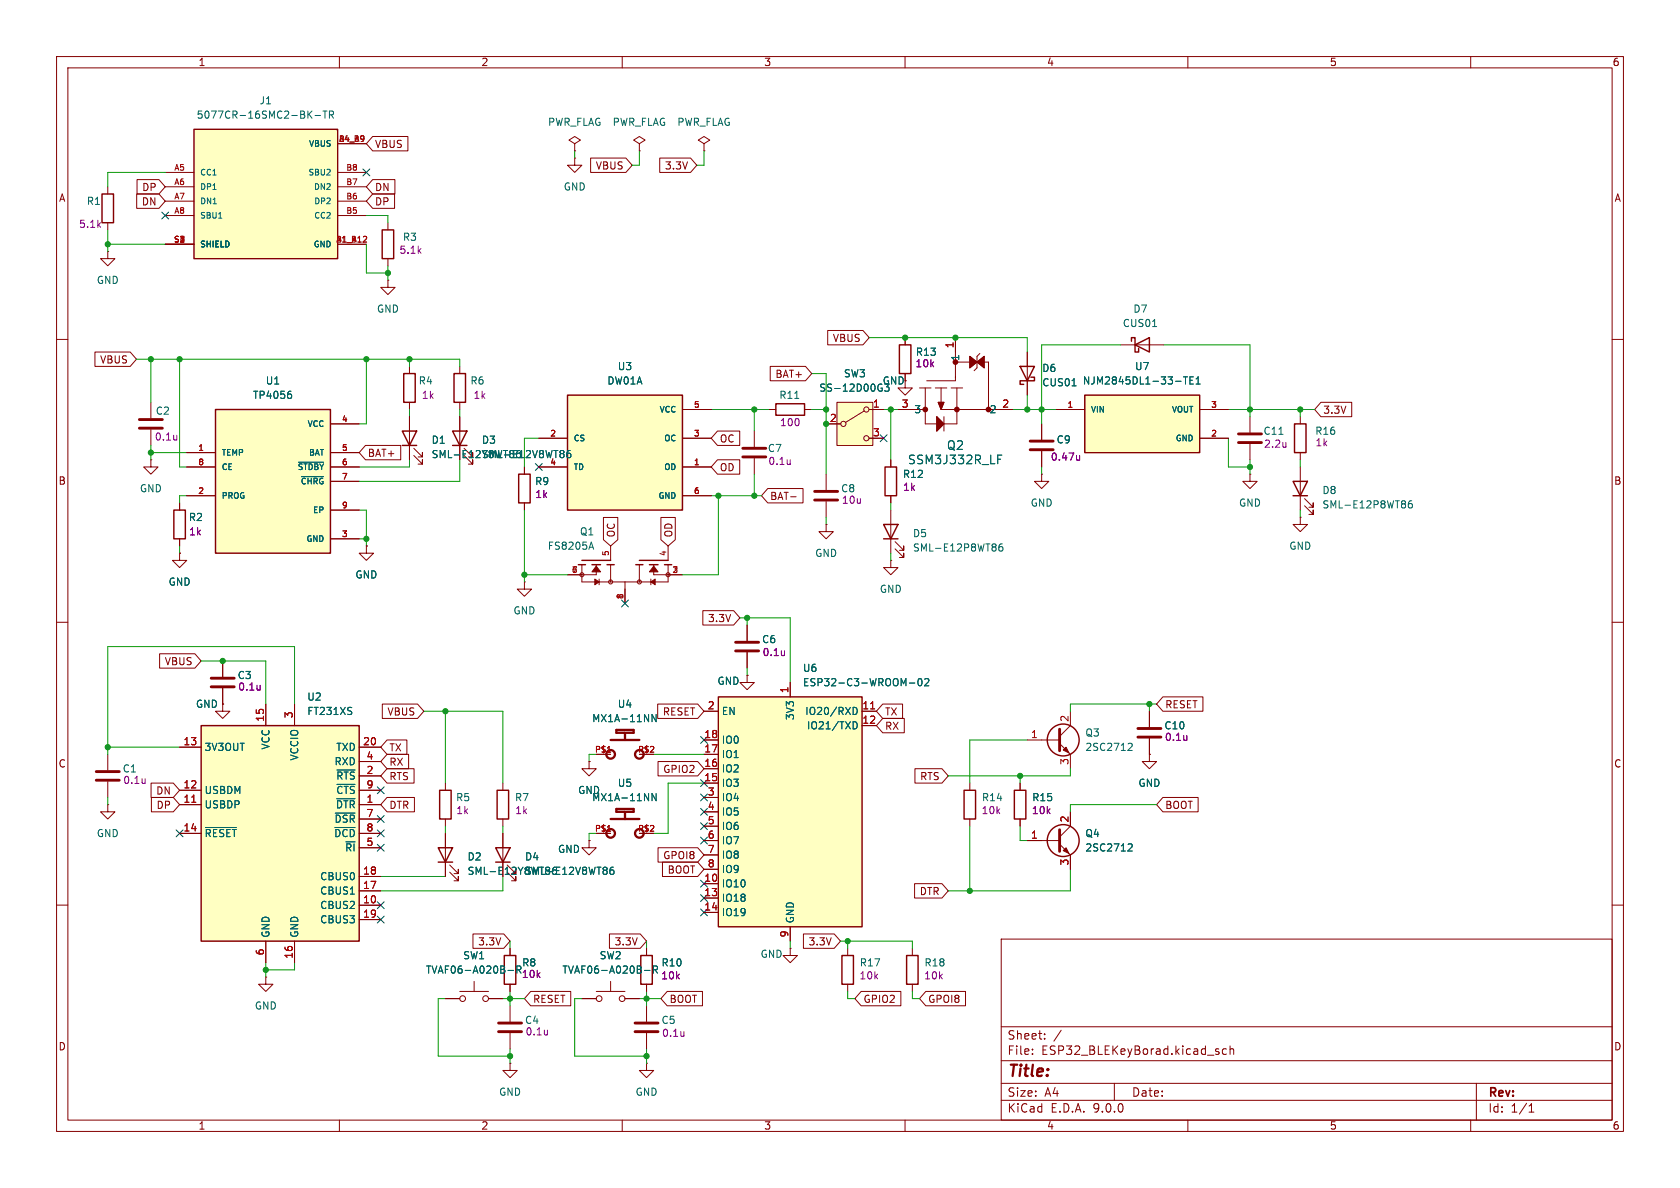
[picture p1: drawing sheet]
<svg xmlns="http://www.w3.org/2000/svg" width="297mm" height="210mm" viewBox="0 0 297 210" stroke-linecap="round" stroke-linejoin="round" font-family="sans-serif">
<defs><g id="words">
<text font-size="2.8" fill="#840000" x="178" y="190.9">Title:</text>
<g font-size="2.1" fill="#006464">
<text x="160.4" y="82.3">SSM3J332R_LF</text>
<text x="167.3" y="79.7">Q2</text>
</g>
<g font-size="2.1" fill="#840000">
<text x="178" y="184">Sheet:</text>
<text x="178" y="186.7">File:</text>
<text x="184.1" y="186.7">ESP32_BLEKeyBorad.kicad_sch</text>
<text x="178" y="196.9">KiCad</text>
<text x="178" y="194.1">Size:</text>
<text x="184.7" y="194.1">A4</text>
<text x="185.7" y="196.9">E.D.A.</text>
<text x="193.3" y="196.9">9.0.0</text>
<text x="200" y="194.1">Date:</text>
<text x="263" y="194.3">Rev:</text>
<text x="263" y="196.9">Id:</text>
<text x="267.1" y="196.9">1/1</text>
</g>
<g font-size="1.8" fill="#840000">
<text x="35" y="11.9">1</text>
<text x="85" y="11.9">2</text>
<text x="135" y="11.9">3</text>
<text x="185" y="11.9">4</text>
<text x="235" y="11.9">5</text>
<text x="285" y="11.9">6</text>
<text x="66.2" y="26.4">VBUS</text>
<text x="10.3" y="35.9">A</text>
<text x="25" y="34">DP</text>
<text x="66.2" y="34">DN</text>
<text x="105.2" y="30.2">VBUS</text>
<text x="117.4" y="30.2">3.3V</text>
<text x="285.3" y="35.9">A</text>
<text x="25" y="36.5">DN</text>
<text x="66.2" y="36.5">DP</text>
<text x="17.6" y="64.5">VBUS</text>
<text x="147.1" y="60.6">VBUS</text>
<text x="137" y="67">BAT+</text>
<text x="156" y="68.2">GND</text>
<text x="233.8" y="73.3">3.3V</text>
<text x="64.9" y="81">BAT+</text>
<text x="127.2" y="78.4">OC</text>
<text x="127.2" y="83.5">OD</text>
<text x="10.3" y="85.9">B</text>
<text x="136" y="88.6">BAT-</text>
<text x="285.3" y="85.9">B</text>
<text x="108.9" y="95.1" transform="rotate(-90 108.9 95.1)">OC</text>
<text x="119.1" y="95.1" transform="rotate(-90 119.1 95.1)">OD</text>
<text x="125.1" y="110.2">3.3V</text>
<text x="29" y="117.8">VBUS</text>
<text x="205.9" y="125.4">RESET</text>
<text x="68.4" y="126.7">VBUS</text>
<text x="117.1" y="126.7">RESET</text>
<text x="156.4" y="129.2">RX</text>
<text x="156.4" y="126.7">TX</text>
<text x="10.3" y="135.9">C</text>
<text x="68.7" y="135.6">RX</text>
<text x="68.7" y="133">TX</text>
<text x="117.1" y="136.8">GPIO2</text>
<text x="285.3" y="135.9">C</text>
<text x="27.5" y="140.7">DN</text>
<text x="27.6" y="143.2">DP</text>
<text x="68.7" y="138.1">RTS</text>
<text x="68.7" y="143.2">DTR</text>
<text x="162.6" y="138.1">RTS</text>
<text x="205.9" y="143.2">BOOT</text>
<text x="117.1" y="152.1">GPOI8</text>
<text x="117.9" y="154.6">BOOT</text>
<text x="162.5" y="158.4">DTR</text>
<text x="84.4" y="167.3">3.3V</text>
<text x="108.6" y="167.3">3.3V</text>
<text x="142.8" y="167.3">3.3V</text>
<text x="94.1" y="177.5">RESET</text>
<text x="118.3" y="177.5">BOOT</text>
<text x="152.6" y="177.5">GPIO2</text>
<text x="164" y="177.5">GPOI8</text>
<text x="10.3" y="185.9">D</text>
<text x="285.3" y="185.9">D</text>
<text x="35" y="199.9">1</text>
<text x="85" y="199.9">2</text>
<text x="135" y="199.9">3</text>
<text x="185" y="199.9">4</text>
<text x="235" y="199.9">5</text>
<text x="285" y="199.9">6</text>
</g>
<g font-size="1.8" fill="#006464">
<text x="34.7" y="21.2">5077CR-16SMC2-BK-TR</text>
<text x="45.8" y="18.6">J1</text>
<text x="96.8" y="22.5">PWR_FLAG</text>
<text x="108.2" y="22.5">PWR_FLAG</text>
<text x="119.6" y="22.5">PWR_FLAG</text>
<text x="99.6" y="33.9">GND</text>
<text x="15.2" y="36.4">R1</text>
<text x="71.1" y="42.8">R3</text>
<text x="17" y="50.4">GND</text>
<text x="66.5" y="55.5">GND</text>
<text x="198.4" y="58">CUS01</text>
<text x="200.3" y="55.5">D7</text>
<text x="109.1" y="65.6">U3</text>
<text x="161.8" y="63.1">R13</text>
<text x="169.8" y="63.9" transform="rotate(-90 169.8 63.9)">1</text>
<text x="184.2" y="66">D6</text>
<text x="200.6" y="65.6">U7</text>
<text x="44.6" y="70.7">TP4056</text>
<text x="46.9" y="68.2">U1</text>
<text x="73.9" y="68.2">R4</text>
<text x="83.1" y="68.2">R6</text>
<text x="107.3" y="68.2">DW01A</text>
<text x="137.7" y="70.7">R11</text>
<text x="144.7" y="69.4">SS-12D00G3</text>
<text x="149.1" y="66.9">SW3</text>
<text x="184.2" y="68.5">CUS01</text>
<text x="191.3" y="68.2">NJM2845DL1-33-TE1</text>
<text x="27.4" y="73.5">C2</text>
<text x="161.5" y="73.3">3</text>
<text x="174.9" y="73.3">2</text>
<text x="223.3" y="77.1">C11</text>
<text x="232.4" y="77.1">R16</text>
<text x="76.2" y="78.7">D1</text>
<text x="76.2" y="81.2">SML-E12Y8WT86</text>
<text x="85.1" y="78.7">D3</text>
<text x="85.1" y="81.2">SML-E12V8WT86</text>
<text x="135.6" y="80.1">C7</text>
<text x="186.7" y="78.6">C9</text>
<text x="24.6" y="87.2">GND</text>
<text x="94.5" y="86">R9</text>
<text x="159.5" y="84.7">R12</text>
<text x="182.1" y="89.8">GND</text>
<text x="218.9" y="89.8">GND</text>
<text x="233.7" y="87.5">D8</text>
<text x="33.3" y="92.3">R2</text>
<text x="102.4" y="94.8">Q1</text>
<text x="161.3" y="95.2">D5</text>
<text x="233.7" y="90.1">SML-E12P8WT86</text>
<text x="96.7" y="97.4">FS8205A</text>
<text x="144" y="98.7">GND</text>
<text x="161.3" y="97.7">SML-E12P8WT86</text>
<text x="227.8" y="97.4">GND</text>
<text x="29.7" y="103.7">GND</text>
<text x="62.7" y="102.5">GND</text>
<text x="155.4" y="105">GND</text>
<text x="90.7" y="108.8">GND</text>
<text x="134.6" y="113.9">C6</text>
<text x="141.9" y="119">U6</text>
<text x="34.5" y="125.3">GND</text>
<text x="54.2" y="124.1">U2</text>
<text x="109.1" y="125.3">U4</text>
<text x="126.7" y="121.3">GND</text>
<text x="141.9" y="121.5">ESP32-C3-WROOM-02</text>
<text x="54.2" y="126.6">FT231XS</text>
<text x="104.6" y="127.9">MX1A-11NN</text>
<text x="127.5" y="126.6">EN</text>
<text x="127.5" y="131.7">IO0</text>
<text x="140.6" y="127.4" transform="rotate(-90 140.6 127.4)">3V3</text>
<text x="142.3" y="126.6">IO20/RXD</text>
<text x="142.6" y="129.1">IO21/TXD</text>
<text x="191.8" y="130.4">Q3</text>
<text x="36.1" y="132.9">3V3OUT</text>
<text x="47.9" y="132.6" transform="rotate(-90 47.9 132.6)">VCC</text>
<text x="52.9" y="134.5" transform="rotate(-90 52.9 134.5)">VCCIO</text>
<text x="59" y="135.5">RXD</text>
<text x="59.3" y="132.9">TXD</text>
<text x="127.5" y="134.2">IO1</text>
<text x="127.5" y="136.8">IO2</text>
<text x="191.8" y="132.9">2SC2712</text>
<text x="36.1" y="140.6">USBDM</text>
<text x="36.1" y="143.1">USBDP</text>
<text x="59.3" y="143.1">~{DTR}</text>
<text x="59.3" y="138">~{RTS}</text>
<text x="59.3" y="140.6">~{CTS}</text>
<text x="80.5" y="141.8">R5</text>
<text x="90.9" y="141.8">R7</text>
<text x="102.1" y="140.6">GND</text>
<text x="104.6" y="141.8">MX1A-11NN</text>
<text x="109.1" y="139.3">U5</text>
<text x="127.5" y="139.3">IO3</text>
<text x="127.5" y="141.8">IO4</text>
<text x="173.5" y="141.8">R14</text>
<text x="182.4" y="141.8">R15</text>
<text x="201.2" y="139.3">GND</text>
<text x="17" y="148.2">GND</text>
<text x="36.1" y="148.2">~{RESET}</text>
<text x="59" y="148.2">~{DCD}</text>
<text x="59" y="145.6">~{DSR}</text>
<text x="127.5" y="144.4">IO5</text>
<text x="127.5" y="146.9">IO6</text>
<text x="127.5" y="149.5">IO7</text>
<text x="191.8" y="148.2">Q4</text>
<text x="56.5" y="155.8">CBUS0</text>
<text x="60.9" y="150.7">~{RI}</text>
<text x="82.6" y="152.3">D2</text>
<text x="82.6" y="154.9">SML-E12Y8WT86</text>
<text x="92.7" y="152.3">D4</text>
<text x="92.7" y="154.9">SML-E12V8WT86</text>
<text x="98.5" y="151">GND</text>
<text x="127.5" y="152">IO8</text>
<text x="127.5" y="154.5">IO9</text>
<text x="191.8" y="150.7">2SC2712</text>
<text x="56.5" y="158.3">CBUS1</text>
<text x="56.5" y="160.9">CBUS2</text>
<text x="127.5" y="157.1">IO10</text>
<text x="127.5" y="159.6">IO18</text>
<text x="47.9" y="165.9" transform="rotate(-90 47.9 165.9)">GND</text>
<text x="52.9" y="165.9" transform="rotate(-90 52.9 165.9)">GND</text>
<text x="56.5" y="163.4">CBUS3</text>
<text x="127.5" y="162.2">IO19</text>
<text x="140.6" y="163.3" transform="rotate(-90 140.6 163.3)">GND</text>
<text x="75.2" y="172.3">TVAF06-A020B-R</text>
<text x="81.8" y="169.8">SW1</text>
<text x="92.2" y="171">R8</text>
<text x="99.3" y="172.3">TVAF06-A020B-R</text>
<text x="105.9" y="169.8">SW2</text>
<text x="116.8" y="171">R10</text>
<text x="134.4" y="169.5">GND</text>
<text x="151.9" y="171">R17</text>
<text x="163.3" y="171">R18</text>
<text x="45" y="178.7">GND</text>
<text x="116.8" y="181.2">C5</text>
<text x="88.1" y="193.9">GND</text>
<text x="112.3" y="193.9">GND</text>
</g>
<g font-size="1.8" fill="#840084">
<text x="13.9" y="40.5">5.1k</text>
<text x="70.5" y="45.1">5.1k</text>
<text x="161.8" y="65.1">10k</text>
<text x="74.5" y="70.7">1k</text>
<text x="83.6" y="70.7">1k</text>
<text x="137.8" y="75.5">100</text>
<text x="27.3" y="78.1">0.1u</text>
<text x="135.7" y="82.4">0.1u</text>
<text x="185.7" y="81.6">0.47u</text>
<text x="223.4" y="79.3">2.2u</text>
<text x="232.5" y="79.1">1k</text>
<text x="94.5" y="88.2">1k</text>
<text x="148.6" y="87.2">C8</text>
<text x="148.7" y="89.3">10u</text>
<text x="159.6" y="87">1k</text>
<text x="33.3" y="94.8">1k</text>
<text x="134.7" y="116.2">0.1u</text>
<text x="41.9" y="120.2">C3</text>
<text x="42" y="122.3">0.1u</text>
<text x="205.7" y="129.1">C10</text>
<text x="205.8" y="131.2">0.1u</text>
<text x="21.6" y="136.8">C1</text>
<text x="21.7" y="138.8">0.1u</text>
<text x="80.6" y="144.1">1k</text>
<text x="91" y="144.1">1k</text>
<text x="173.4" y="144.1">10k</text>
<text x="182.3" y="144.1">10k</text>
<text x="92.2" y="173.1">10k</text>
<text x="116.8" y="173.3">10k</text>
<text x="151.8" y="173.3">10k</text>
<text x="163.3" y="173.3">10k</text>
<text x="92.7" y="181.2">C4</text>
<text x="92.8" y="183.2">0.1u</text>
<text x="116.9" y="183.5">0.1u</text>
</g>
<g font-size="1.8" fill="#a90000">
<text x="168.7" y="61.7" transform="rotate(-90 168.7 61.7)">1</text>
<text x="146.6" y="74.7">2</text>
<text x="154.2" y="72.1">1</text>
<text x="154.2" y="77.2">3</text>
<text x="159.3" y="72.1">3</text>
<text x="177.1" y="72.1">2</text>
<text x="125" y="125.5">2</text>
<text x="139.4" y="122.6" transform="rotate(-90 139.4 122.6)">1</text>
<text x="152.4" y="125.5">11</text>
<text x="32.3" y="131.8">13</text>
<text x="46.7" y="127.7" transform="rotate(-90 46.7 127.7)">15</text>
<text x="51.8" y="127.1" transform="rotate(-90 51.8 127.1)">3</text>
<text x="64.1" y="131.8">20</text>
<text x="124.4" y="130.6">18</text>
<text x="152.4" y="128">12</text>
<text x="182.2" y="130.6">1</text>
<text x="189" y="127.7" transform="rotate(-90 189 127.7)">2</text>
<text x="64.7" y="134.4">4</text>
<text x="64.7" y="136.9">2</text>
<text x="124.4" y="133.1">17</text>
<text x="124.4" y="135.6">16</text>
<text x="189" y="135.3" transform="rotate(-90 189 135.3)">3</text>
<text x="32.3" y="139.4">12</text>
<text x="32.3" y="142">11</text>
<text x="64.7" y="139.4">9</text>
<text x="64.7" y="142">1</text>
<text x="124.4" y="138.2">15</text>
<text x="125" y="140.7">3</text>
<text x="125" y="143.3">4</text>
<text x="32.3" y="147.1">14</text>
<text x="64.7" y="144.5">7</text>
<text x="64.7" y="147.1">8</text>
<text x="64.7" y="149.6">5</text>
<text x="125" y="145.8">5</text>
<text x="125" y="148.3">6</text>
<text x="182.2" y="148.3">1</text>
<text x="189" y="145.5" transform="rotate(-90 189 145.5)">2</text>
<text x="64.1" y="154.7">18</text>
<text x="124.4" y="156">10</text>
<text x="125" y="150.9">7</text>
<text x="125" y="153.4">8</text>
<text x="189" y="153.1" transform="rotate(-90 189 153.1)">3</text>
<text x="64.1" y="157.2">17</text>
<text x="64.1" y="159.8">10</text>
<text x="124.4" y="158.5">13</text>
<text x="124.4" y="161">14</text>
<text x="64.1" y="162.3">19</text>
<text x="139.4" y="165.8" transform="rotate(-90 139.4 165.8)">9</text>
<text x="46.7" y="169" transform="rotate(-90 46.7 169)">6</text>
<text x="51.8" y="169.6" transform="rotate(-90 51.8 169.6)">16</text>
</g>
<g font-size="1.4" fill="#006464">
<text x="54.5" y="26.1">VBUS</text>
<text x="35.3" y="31.2">CC1</text>
<text x="35.3" y="33.8">DP1</text>
<text x="54.4" y="31.2">SBU2</text>
<text x="55.4" y="33.8">DN2</text>
<text x="35.3" y="36.3">DN1</text>
<text x="35.3" y="38.8">SBU1</text>
<text x="55.4" y="36.3">DP2</text>
<text x="55.4" y="38.8">CC2</text>
<text x="35.3" y="43.9">SHIELD</text>
<text x="55.3" y="43.9">GND</text>
<text x="54.2" y="75.7">VCC</text>
<text x="116.5" y="73.1">VCC</text>
<text x="192.8" y="73.1">VIN</text>
<text x="207" y="73.1">VOUT</text>
<text x="39.1" y="80.7">TEMP</text>
<text x="39.1" y="83.3">CE</text>
<text x="52.5" y="83.3">~{STDBY}</text>
<text x="54.5" y="80.7">BAT</text>
<text x="101.3" y="78.2">CS</text>
<text x="101.3" y="83.3">TD</text>
<text x="117.3" y="78.2">OC</text>
<text x="117.3" y="83.3">OD</text>
<text x="207.7" y="78.2">GND</text>
<text x="39.1" y="88.4">PROG</text>
<text x="53" y="85.8">~{CHRG}</text>
<text x="116.3" y="88.4">GND</text>
<text x="54.1" y="96">GND</text>
<text x="55.2" y="90.9">EP</text>
</g>
<g font-size="1.4" fill="#a90000">
<text x="59.8" y="25.1">A4_B9</text>
<text x="59.8" y="25.1">B</text>
<text x="62.3" y="25.1">A</text>
<text x="30.7" y="30.2">A5</text>
<text x="30.7" y="32.8">A6</text>
<text x="30.7" y="35.3">A7</text>
<text x="61.1" y="30.2">B8</text>
<text x="61.1" y="32.8">B7</text>
<text x="61.1" y="35.3">B6</text>
<text x="30.7" y="37.8">A8</text>
<text x="61.1" y="37.8">B5</text>
<text x="30.7" y="42.9">S1</text>
<text x="31.6" y="42.9">2</text>
<text x="59.3" y="42.9">A1_B12</text>
<text x="59.3" y="42.9">B</text>
<text x="61.8" y="42.9">A</text>
<text x="60.3" y="74.7">4</text>
<text x="97.2" y="77.2">2</text>
<text x="122.6" y="72.1">5</text>
<text x="122.6" y="77.2">3</text>
<text x="188.6" y="72.1">1</text>
<text x="214" y="72.1">3</text>
<text x="214" y="77.2">2</text>
<text x="34.9" y="79.8">1</text>
<text x="34.9" y="82.3">8</text>
<text x="60.3" y="79.8">5</text>
<text x="60.3" y="82.3">6</text>
<text x="97.2" y="82.3">4</text>
<text x="122.6" y="82.3">1</text>
<text x="34.9" y="87.4">2</text>
<text x="60.3" y="84.8">7</text>
<text x="60.3" y="89.9">9</text>
<text x="122.6" y="87.4">6</text>
<text x="60.3" y="95">3</text>
<text x="101" y="101.3">7</text>
<text x="107.7" y="98.4" transform="rotate(-90 107.7 98.4)">5</text>
<text x="117.9" y="98.4" transform="rotate(-90 117.9 98.4)">4</text>
<text x="118.8" y="101.3">2</text>
<text x="110.2" y="106" transform="rotate(-90 110.2 106)">1</text>
<text x="105.1" y="133.1">P$1</text>
<text x="112.7" y="133.1">P$2</text>
<text x="105.1" y="147.1">P$1</text>
<text x="112.7" y="147.1">P$2</text>
</g>
</g></defs>
<g fill="none" stroke="#840000" stroke-width=".18">
<path d="M10 10h277v190h-277zM12 12h273v186h-273zM60 10v2M110 10v2M160 10v2M210 10v2M260 10v2M10 60h2M26.7 71.1v2.8M26.7 75.9v2.8M285 60h2M10 110h2"/>
<path d="M285 110h2M171.4 138.4v1.3M171.4 144.8v1.3M10 160h2M161.3 167.6v1.3M161.3 174v1.3M177 166h108v32h-108zM285 160h2M60 198v2M110 198v2M114.3 188v1.2h1.3l-1.3 1.3-1.3-1.3h1.3M114.3 188h.1"/>
<path d="M160 198v2M177 194.5h108M177 191.5h108M177 187.5h108M177 181.5h108M182.5 186.3v.1M182.5 185.5v.1M184.7 183.6v.1M184.7 182.8v.1M187.6 182.1l-1.3 2M197 191.5v3M210 198v2"/>
<path d="M215.3 185.9l.2 .2-.2 .3M215.3 185.4l.2 .1M216.8 185.5l-.4-.1-.3 .3v.4l.1 .2h.6M217.5 185.5l.2-.1 .3 .1 .1 .9M217.5 184.9v1.5M260 198v2M261 191.5v6.5M270.3 196.6h.9M270.3 195.5l.4-.4v1.5"/>
</g>
<path d="M170.4 139.7h2.1v5.1h-2.1zM160.3 168.9h2v5.1h-2z" fill="none" stroke="#840000" stroke-width=".25"/>
<path d="M24.6 74.2h4.1M24.6 75.7h4.1" fill="none" stroke="#840000" stroke-width=".51"/>
<path d="M31.2 76.9v.9M31.2 77.7h.1" fill="none" stroke="#840084" stroke-width=".18"/>
<path d="M148 71.1h6.3v7.6h-6.3z" fill="#ffffc2"/>
<g fill="none" stroke="#840000" stroke-width=".18">
<path d="M146 74.9h2.6M148 71.1h6.3v7.6h-6.3zM152.8 72.6l-3.3 2.1M153.7 72.4h2.5M153.7 77.5h2.5M157.5 99.1v1.2h1.2l-1.2 1.3-1.3-1.3h1.3M157.5 99.1h.1"/>
<circle cx="149.1" cy="74.9" r=".46"/>
<circle cx="153.2" cy="72.4" r=".46"/>
<circle cx="153.2" cy="77.5" r=".46"/>
</g>
<path d="M156 68.6v.4l-.3 .2M157.2 68.6l-.1 .5-.5 .1-.2-.2" fill="none" stroke="#006464" stroke-width=".18"/>
<path d="M34.3 22.9h25.4v22.8h-25.4z" fill="#ffffc2"/>
<path d="M18 34.3h2.1v5.1h-2.1zM34.3 22.9h25.4v22.8h-25.4zM67.6 40.6h2v5.1h-2zM137.2 71.4h5v2h-5zM180.3 64.8h2.6l-1.3 2.5zM182.2 66.7h.7v.6h-2.6v.6h.7M200 60.3v-.6h.7v2.5h.6v-.6M200.7 61l2.5-1.3v2.5zM30.7 90.2h2.1v5.1h-2.1z" fill="none" stroke="#840000" stroke-width=".25"/>
<g fill="none" stroke="#840000" stroke-width=".18">
<path d="M19 33v1.3M19 39.4v1.2M29.2 30.5h5.1M29.2 33h5.1M29.2 35.6h5.1M29.2 38.1h5.1M59.7 30.5h5.1M59.7 33h5.1M59.7 35.6h5.1M59.7 38.1h5.1M59.7 25.4h5.1M68.6 39.4v1.2"/>
<path d="M19 44.5v1.2h1.3l-1.3 1.3-1.2-1.3h1.2M19 44.5h.1M29.2 43.2h5.1M59.7 43.2h5.1M68.6 45.7v1.3M135.9 72.4h1.3M142.2 72.4h1.3M181.6 62.2v7.7M198.1 61h7.6M26.7 81.3v1.3h1.2l-1.2 1.2-1.3-1.2h1.3M26.7 81.3h.1M31.7 97.8v1.3h1.3l-1.3 1.2-1.2-1.2h1.2"/>
<path d="M31.7 97.8h.1M31.7 88.9v1.3M31.7 95.3v1.2M229.9 91.4v1.3h1.2l-1.2 1.3-1.3-1.3h1.3M229.9 91.4h.1M203.2 133.4v1.2h1.3l-1.3 1.3-1.3-1.3h1.3M203.2 133.4h.1"/>
</g>
<path d="M55.2 19.6l-.8 .8M57.1 19.6h.7M57.5 19.6v1.3M38.6 38.6h.6M54.6 20.2l.6 .7M55.7 20.4h1M58.2 20.3l.6-.1 .2-.1-.1-.3-.7-.2v1.3M58.5 20.3l.5 .6M203.8 57.7h.7M140.5 70.4h.7M189.5 68.2h.7" fill="none" stroke="#006464" stroke-width=".18"/>
<path d="M64.2 42.8h.6M64.8 41.9v.3" fill="none" stroke="#a90000" stroke-width=".18"/>
<path d="M191.8 69.9h20.3v10.1h-20.3z" fill="#ffffc2"/>
<path d="M191.8 69.9h20.3v10.1h-20.3z" fill="none" stroke="#840000" stroke-width=".25"/>
<path d="M186.7 72.4h5.1M212.1 72.4h5.1M212.1 77.5h5.1" fill="none" stroke="#840000" stroke-width=".18"/>
<path d="M209.2 66.6h.7M209.6 66.6v1.3M210.4 67.2h.4M211 66.6h-.6v1.3h.6M211.5 67.9h.7M211.5 67l.3-.4v1.3" fill="none" stroke="#006464" stroke-width=".18"/>
<path d="M38.1 72.4h20.3v25.4h-20.3z" fill="#ffffc2"/>
<g fill="none" stroke="#840000" stroke-width=".25">
<path d="M38.1 72.4h20.3v25.4h-20.3zM228.9 74.9h2v5.1h-2zM91.7 83.8h2v5.1h-2zM102.2 99.8h1.3M102.9 99.1h5M104.6 99.8h1.6M107.3 99.8h1.3M112.4 99.8h1.3M113 99.1h5.1M114.8 99.8h1.5M117.5 99.8h1.2M156.5 82.6h2v5h-2z"/>
<path d="M228.6 85.1h2.5l-1.2 2.5zM228.6 87.6h2.5M77.7 139.7h2.1v5.1h-2.1zM87.9 139.7h2v5.1h-2zM179.3 139.7h2.1v5.1h-2.1zM77.5 149.9h2.5l-1.3 2.5zM77.5 152.4h2.5"/>
</g>
<g fill="none" stroke="#840000" stroke-width=".18">
<path d="M58.4 74.9h5.1M133.3 76.2v2.8M184.1 74.9v2.8M184.1 79.8v2.8M221 73.7v2.8M221 78.5v2.8M229.9 73.7v1.2M33 80h5.1M33 82.6h5.1M33 87.6h5.1M58.4 80h5.1M58.4 82.6h5.1"/>
<path d="M58.4 85.1h5.1M58.4 90.2h5.1M58.4 95.3h5.1M64.8 96.5v1.3h1.2l-1.2 1.3-1.3-1.3h1.3M64.8 96.5h.1M92.7 82.6v1.2M92.7 88.9v1.3M102.9 99.8v3.1h15.2v-3.1M105.4 99.8v1.8h-5.1M107.9 96.5v2.6M107.9 99.8v3.1M113 99.8v3.1"/>
<path d="M115.6 99.8v1.8h5M118.1 96.5v2.6M133.3 81v2.8M146 83.8v2.8M146 88.6v2.8M157.5 81.3v1.3M157.5 87.6v1.3M184.1 83.8v1.3h1.3l-1.3 1.3-1.2-1.3h1.2M184.1 83.8h.1M221 83.8v1.3h1.2l-1.2 1.3-1.3-1.3h1.3M221 83.8h.1M229.9 80v1.3"/>
<path d="M229.9 82.6v7.6M230.6 89.4l1.6 1.5v-.7v.7h-.8M230.6 88.1l1.6 1.6v-.8v.8h-.8M92.7 102.9v1.2h1.3l-1.3 1.3-1.3-1.3h1.3M92.7 102.9h.1M105.9 102.4v1M110.5 102.9v3.8M115.1 102.4v1M78.7 138.4v1.3M88.9 138.4v1.3M104.1 134.6v1.3h1.3l-1.3 1.3-1.2-1.3h1.2M104.1 134.6h.1"/>
<path d="M105.4 133.4h2.5M113 133.4h2.6M180.3 138.4v1.3M203.2 125.7v2.8M203.2 130.6v2.8M78.7 144.8v1.3M78.7 147.3v7.6M79.5 154.2l1.5 1.5v-.8v.8h-.7M79.5 152.9l1.5 1.5v-.7v.7h-.7M88.9 144.8v1.3M105.4 147.3h2.5M113 147.3h2.6"/>
<path d="M180.3 144.8v1.3M90.2 177.8v2.8M90.2 182.6v2.8"/>
<circle cx="102.9" cy="101.6" r=".36"/>
<circle cx="107.9" cy="102.9" r=".36"/>
<circle cx="113" cy="102.9" r=".36"/>
<circle cx="118.1" cy="101.6" r=".36"/>
</g>
<path d="M51.2 69.2h.2M51.3 69.6l.3 .3v.3l-.3 .2M226.1 76.8h.7M52.8 81.7h4.4M53.3 84.3h3.9M104.2 96.7h.6M104.5 95.8l.4 1.3M249.6 88.5l-.4 .1a.86 .86 0 0 0 0 1.2l.4-.1 .1-.4-.2-.3-.4 .1-.1 .2M116 126.3v1.3l-.7-1.3v1.3M116 140.3v1.2l-.7-1.2v1.2" fill="none" stroke="#006464" stroke-width=".18"/>
<path d="M131.3 79.2h4.1M182.1 78h4.1M182.1 79.5h4.1M218.9 76.7h4.1M218.9 78.2h4.1M131.3 80.8h4.1M144 86.9h4.1M144 88.4h4.1M201.2 128.8h4M201.2 130.3h4M88.1 180.8h4.1M88.1 182.4h4.1" fill="none" stroke="#840000" stroke-width=".51"/>
<path d="M227.3 78.2v.9M227.3 78.9v.1M139.7 81.3v.8M139.7 82l-.1 .1M190.9 80.5v.9M190.9 81.2l-.4 .2M209.8 130v.9M209.8 130.8h-.1M96.8 182.1v.9M96.8 182.8l-.1 .1" fill="none" stroke="#840084" stroke-width=".18"/>
<g fill="none" stroke="#840000" stroke-width=".41">
<path d="M107.9 130.8h5.1M110.7 129.5h1.3v-.5h-3v.5h1.5v1.3M107.9 144.8h5.1M110.7 143.5h1.3v-.5h-3v.5h1.5v1.3"/>
<circle cx="107.9" cy="133.3" r=".76"/>
<circle cx="113" cy="133.3" r=".76"/>
<circle cx="107.9" cy="147.3" r=".76"/>
<circle cx="113" cy="147.3" r=".76"/>
</g>
<path d="M107.4 133h.6M107.4 146.9h.6" fill="none" stroke="#a90000" stroke-width=".18"/>
<g fill="#840000" stroke="#840000" stroke-width=".18">
<path d="M105.4 100.1l.8 1h-1.6z"/>
<path d="M115.6 100.1l.7 1h-1.5z"/>
<path d="M105.2 102.4l.7 .5-.7 .5z"/>
<path d="M115.1 102.9l.7-.5v1z"/>
</g>
<path d="M100.3 69.9h20.3v20.3h-20.3z" fill="#ffffc2"/>
<g fill="none" stroke="#840000" stroke-width=".25">
<path d="M100.3 69.9h20.3v20.3h-20.3zM159 61h2v5h-2zM87.6 149.9h2.6l-1.3 2.5zM87.6 152.4h2.6"/>
<circle cx="188" cy="148.6" r="2.82"/>
</g>
<g fill="none" stroke="#840000" stroke-width=".18">
<path d="M101.6 27.9v1.3h1.3l-1.3 1.3-1.3-1.3h1.3M101.6 27.9h.1M113 25.4l1-.6-1-.7-1 .7 1 .6v1.3M113 26.7h.1M124.5 25.4l1-.6-1-.7-1.1 .7 1.1 .6v1.3M124.5 26.7h.1M68.6 49.5v1.3h1.2l-1.2 1.3-1.3-1.3h1.3M68.6 49.5h.1M160 59.7v1.3M168.9 59.7v7.6h-5.1M95.2 77.5h5.1M120.6 77.5h5.1"/>
<path d="M120.6 72.4h5.1M158.7 72.4h4.9M160 66v2.6h1.3l-1.3 1.3-1.3-1.3h1.3M162.6 68.6h2M163.6 68.6v6.3h2M165.4 68.6h2M165.6 73.7l1.3 1.2-1.3 1.3zM165.9 71.1h1l-.5 1.3zM166.4 72.4h12.7M166.4 68.6v2.5M166.9 73.7v2.5M168.1 68.6h2.1"/>
<path d="M168.9 64h2.5M169.2 68.6v6.3h-2.3M171.4 63l2.6 2v-2l-2.6 2zM173.2 62.5l-.5 .5v2l-.5 .5M174 64h.8v8.4M95.2 82.6h5.1M120.6 82.6h5.1M120.6 87.6h5.1M88.9 147.3v7.6M89.7 154.2l1.5 1.5v-.8v.8h-.8M89.7 152.9l1.5 1.5v-.7v.7h-.8M181.6 148.6h5.7"/>
<path d="M187.3 149.2l1.9 1.9v2.6M189.2 143.5v2.6l-1.9 1.9M102.9 176.5h2.5M105.4 175.3h5.1M107.9 173.5v1.8M110.5 176.5h2.5M90.2 188v1.2h1.2l-1.2 1.3-1.3-1.3h1.3M90.2 188h.1"/>
<circle cx="105.9" cy="176.5" r=".51"/>
<circle cx="110" cy="176.5" r=".51"/>
</g>
<g fill="none" stroke="#840000" stroke-width=".51">
<path d="M187.3 146.7v3.8"/>
<circle cx="163.6" cy="72.4" r=".25"/>
<circle cx="169.2" cy="72.4" r=".25"/>
</g>
<g fill="#840000" stroke="#840000" stroke-width=".18">
<path d="M188 150.4l.5-.5 .5 1z"/>
<path d="M171.4 63l1.3 1 1.3-1v2l-1.3-1-1.3 1z"/>
<path d="M165.9 71.1h1l-.5 1.3z"/>
<path d="M165.6 73.7l1.3 1.2-1.3 1.3z"/>
</g>
<path d="M176.4 81.2h.5M176.4 80.5h.7M108.4 153.3l-.3 .1a.86 .86 0 0 0 0 1.2l.4-.2v-.4l-.2-.2h-.4l-.1 .2M199.6 149.2h.4l.2 .3-.8 .9h.8M113.9 171.5h1M115.5 171.4h.6l.1-.2v-.3l-.7-.1v1.2M115.8 171.4l.4 .6" fill="none" stroke="#006464" stroke-width=".18"/>
<path d="M127 123.2h25.4v40.6h-25.4z" fill="#ffffc2"/>
<g fill="none" stroke="#840000" stroke-width=".25">
<path d="M71.1 76.2h2.6l-1.3 2.5zM71.1 78.7h2.6M71.4 66h2v5.1h-2zM80 76.2h2.5l-1.2 2.5zM80 78.7h2.5M80.3 66h2v5.1h-2zM156.2 92.7h2.5l-1.2 2.6zM156.2 95.3h2.5M127 123.2h25.4v40.6h-25.4zM89.2 168.9h2v5.1h-2zM113.3 168.9h2v5.1h-2zM148.8 168.9h2.1v5.1h-2.1z"/>
<circle cx="188" cy="130.8" r="2.82"/>
</g>
<g fill="none" stroke="#840000" stroke-width=".18">
<path d="M101.6 25.4l1-.6-1-.7-1 .7 1 .6v1.3M101.6 26.7h.1M72.4 64.8v1.2M72.4 71.1v1.3M72.4 73.7v7.6M73.2 79.2l1.5 1.6v-.8v.8h-.8M81.3 64.8v1.2M81.3 71.1v1.3M81.3 73.7v7.6M82 79.2l1.6 1.6v-.8v.8h-.8M73.2 80.5l1.5 1.5v-.7v.7h-.8M82 80.5l1.6 1.5v-.7v.7h-.8"/>
<path d="M146 92.7v1.3h1.3l-1.3 1.3-1.2-1.3h1.2M146 92.7h.1M157.5 90.2v7.6M158.2 97l1.6 1.6v-.8v.8h-.8M158.2 95.8l1.6 1.5v-.8v.8h-.8M132.1 119.4v1.3h1.2l-1.2 1.2-1.3-1.2h1.3M132.1 119.4h.1M132.1 110.5v2.8M132.1 115.3v2.8M19 133.4v2.7M19 138.2v2.8M124.5 125.7h2.5"/>
<path d="M124.5 130.8h2.5M124.5 133.4h2.5M124.5 135.9h2.5M124.5 138.4h2.5M139.7 120.7v2.5M152.4 125.7h2.5M152.4 128.3h2.5M181.6 130.8h5.7M187.3 131.4l1.9 2v2.5M189.2 125.7v2.6l-1.9 1.9M19 142.2v1.3h1.3l-1.3 1.3-1.2-1.3h1.2M19 142.2h.1"/>
<path d="M104.1 148.6v1.3h1.3l-1.3 1.2-1.2-1.2h1.2M104.1 148.6h.1M124.5 141h2.5M124.5 143.5h2.5M124.5 146.1h2.5M124.5 148.6h2.5M124.5 151.1h2.5M124.5 153.7h2.5M124.5 156.2h2.5M124.5 158.8h2.5M78.7 176.5h2.6M81.3 175.3h5.1"/>
<path d="M83.8 173.5v1.8M86.4 176.5h2.5M90.2 167.6v1.3M90.2 174v1.3M114.3 167.6v1.3M114.3 174v1.3M114.3 177.8v2.8M124.5 161.3h2.5M139.7 167.6v1.3h1.3l-1.3 1.3-1.3-1.3h1.3M139.7 167.6h.1M139.7 163.8v2.6M149.9 167.6v1.3"/>
<path d="M149.9 174v1.3M114.3 182.6v2.8"/>
<circle cx="81.8" cy="176.5" r=".51"/>
<circle cx="85.9" cy="176.5" r=".51"/>
</g>
<path d="M100.8 79.6l-.4 .1a.86 .86 0 0 0 0 1.2l.5-.1v-.4l-.2-.3h-.3l-.2 .3M177.2 96.1l-.4 .1a.86 .86 0 0 0 0 1.2l.4-.1 .1-.4-.2-.3-.4 .1-.1 .2M150.8 125a.64 .64 0 0 1 .8 .7 .64 .64 0 0 1-.8 .6M150.8 127.6a.64 .64 0 0 1 .8 .6 .64 .64 0 0 1-.8 .6M160.8 120.7h.9M162.4 120.1l.2-.1a.68 .68 0 0 1 .4 .6 .68 .68 0 0 1-.4 .6l-.2-.1-.1-.4zM163.5 120.1l.5-.1 .2 .3-.8 .9h.8M199.6 131.4h.4l.2 .4-.8 .9h.8M89.8 171.5h1M91.4 171.4h.5M91.7 171.4l.4 .6M91.9 170.8h-.5v1.2" fill="none" stroke="#006464" stroke-width=".18"/>
<path d="M153.9 125.3h.7" fill="none" stroke="#a90000" stroke-width=".18"/>
<path d="M130 113.5h4.1M130 115.1h4.1M17 136.4h4.1M17 137.9h4.1M187.3 128.9v3.8M112.3 180.8h4M112.3 182.4h4" fill="none" stroke="#840000" stroke-width=".51"/>
<path d="M188 132.6l.5-.5 .5 1z" fill="#840000" stroke="#840000" stroke-width=".18"/>
<path d="M138.7 115v.9M138.7 115.8h-.1M25.7 137.7v.8M25.7 138.4h-.1M120.9 182.4v.8M120.9 183.1h-.1" fill="none" stroke="#840084" stroke-width=".18"/>
<path d="M35.6 128.3h27.9v38.1h-27.9z" fill="#ffffc2"/>
<path d="M35.6 128.3h27.9v38.1h-27.9z" fill="none" stroke="#840000" stroke-width=".25"/>
<g fill="none" stroke="#840000" stroke-width=".18">
<path d="M24.2 34.3h3.9l1.1 1.3-1.1 1.2h-3.9zM24.2 31.7h3.9l1.1 1.3-1.1 1.3h-3.9zM65.9 34.3h3.9v2.5h-3.9l-1.1-1.2zM65.9 24.1h6.2v2.6h-6.2l-1.1-1.3zM65.9 31.7h3.9v2.6h-3.9l-1.1-1.3zM104.4 27.9h6.2l1.2 1.3-1.2 1.3h-6.2zM116.6 27.9h5.5l1.1 1.3-1.1 1.3h-5.5zM146.3 58.4h6.3l1.1 1.3-1.1 1.3h-6.3zM160 59.7v1.3M168.9 59.7v2.5M16.8 62.2h6.2l1.1 1.3-1.1 1.3h-6.2zM58.4 74.9h5.1"/>
<path d="M64.6 78.7h6.2v2.6h-6.2l-1.1-1.3zM72.4 73.7v2.5M72.4 78.7v2.6M81.3 73.7v2.5M81.3 78.7v2.6M95.2 77.5h5.1M120.6 72.4h5.1M120.6 77.5h5.1M126.8 76.2h4v2.5h-4l-1.1-1.2zM136.2 64.8h6.2l1.1 1.2-1.1 1.3h-6.2zM146 74.9h2.6M153.7 72.4h2.5"/>
<path d="M153.7 77.5h2.5M158.7 72.4h2.6M160 66v1.3M176.5 72.4h2.6M181.6 62.2v2.6M181.6 67.3v2.6M184.1 74.9v2.8M184.1 79.8v2.8M186.7 72.4h5.1M212.1 72.4h5.1M212.1 77.5h5.1M233.5 71.1h5.5v2.6h-5.5l-1.1-1.3z"/>
<path d="M31.7 97.8h.1M31.7 88.9v1.3M31.7 95.3v1.2M33 82.6h5.1M33 87.6h5.1M33 80h5.1M58.4 82.6h5.1M58.4 80h5.1M58.4 85.1h5.1M58.4 90.2h5.1M58.4 95.3h5.1M64.8 96.5h.1"/>
<path d="M92.7 82.6v1.2M92.7 88.9v1.3M95.2 82.6h5.1M106.7 91.5h2.5v3.9l-1.3 1.1-1.2-1.1zM116.8 91.5h2.6v3.9l-1.3 1.1-1.3-1.1zM120.6 82.6h5.1M120.6 87.6h5.1M126.8 81.3h4v2.5h-4l-1.1-1.2zM135.7 86.4h6.3v2.5h-6.3l-1.1-1.3zM139.8 87.8h.9M157.5 81.3v1.3M157.5 87.6v1.3"/>
<path d="M28.2 115.6h6.2l1.2 1.2-1.2 1.3h-6.2zM39.4 116.8v2.8M124.3 107.9h5.4l1.1 1.3-1.1 1.3h-5.4zM132.1 119.4h.1M132.1 110.5v2.8M132.1 115.3v2.8M26.7 138.4h3.9l1.1 1.3-1.1 1.3h-3.9zM31.7 132.1h3.9M31.7 139.7h3.9M39.4 124.5v1.2h1.2l-1.2 1.3-1.3-1.3h1.3M39.4 124.5h.1M39.4 121.7v2.8"/>
<path d="M47 124.5v3.8M52.1 124.5v3.8M63.5 132.1h3.8M63.5 139.7h3.8M63.5 134.6h3.8M63.5 137.2h3.8M67.6 124.5h6.2l1.1 1.2-1.1 1.3h-6.2zM68.4 135.9h4.8v2.5h-4.8l-1.1-1.2zM68.4 133.3h3.8v2.6h-3.8l-1.1-1.3zM68.4 130.8h3.5v2.6h-3.5l-1.1-1.3zM104.1 134.6h.1M105.4 133.4h2.5"/>
<path d="M113 133.4h2.6M116.3 124.5h7l1.2 1.2-1.2 1.3h-7zM116.3 134.6h7l1.2 1.3-1.2 1.3h-7zM124.5 125.7h2.5M124.5 130.8h2.5M124.5 133.4h2.5M124.5 135.9h2.5M124.5 138.4h2.5M139.7 120.7v2.5M152.4 125.7h2.5M152.4 128.3h2.5M156.1 127h3.8v2.5h-3.8l-1.2-1.2z"/>
<path d="M156.1 124.5h3.5v2.5h-3.5l-1.2-1.3zM161.7 135.9h4.8l1.1 1.3-1.1 1.2h-4.8zM180.3 138.4v1.3M203.2 133.4h.1M203.2 125.7v2.8M203.2 130.6v2.8M205.6 123.2h7.1v2.5h-7.1l-1.1-1.2zM26.8 141h3.8l1.1 1.2-1.1 1.3h-3.8zM31.7 142.2h3.9M31.7 147.3h3.9M63.5 142.2h3.8M63.5 147.3h3.8"/>
<path d="M63.5 144.8h3.8M63.5 149.9h3.8M63.5 154.9h3.8M63.5 157.5h3.8M68.4 141h4.9v2.5h-4.9l-1.1-1.3zM78.7 147.3v2.6M78.7 152.4v2.5M88.9 147.3v2.6M88.9 152.4v2.5M104.1 148.6h.1M105.4 147.3h2.5M113 147.3h2.6"/>
<path d="M116.3 149.9h7l1.2 1.2-1.2 1.3h-7zM117.1 152.4h6.2l1.2 1.3-1.2 1.2h-6.2zM124.5 141h2.5M124.5 143.5h2.5M124.5 146.1h2.5M124.5 148.6h2.5M124.5 151.1h2.5M124.5 153.7h2.5M124.5 156.2h2.5M124.5 158.8h2.5M161.7 156.2h4.8l1.1 1.3-1.1 1.3h-4.8zM180.3 144.8v1.3"/>
<path d="M181.6 148.6h2.5M189.2 143.5v2.6M189.2 151.1v2.6M205.6 141h6.2v2.5h-6.2l-1.1-1.3zM47 172.7v1.3h1.3l-1.3 1.3-1.3-1.3h1.3M47 172.7h.1M47 166.4v3.8M52.1 166.4v3.8M63.5 160h3.8M63.5 162.6h3.8M78.7 176.5h2.6M83.6 165.1h5.5l1.1 1.3-1.1 1.2h-5.5z"/>
<path d="M86.4 176.5h2.5M90.2 167.6v1.3M90.2 174v1.3M93.8 175.3h7.1v2.5h-7.1l-1.1-1.3zM102.9 176.5h2.5M107.7 165.1h5.5l1.1 1.3-1.1 1.2h-5.5zM110.5 176.5h2.5M114.3 167.6v1.3M114.3 174v1.3M118 175.3h6.2v2.5h-6.2l-1.2-1.3zM124.5 161.3h2.5M139.7 163.8v2.6"/>
<path d="M142 165.1h5.5l1.1 1.3-1.1 1.2h-5.5zM152.2 175.3h7.1v2.5h-7.1l-1.1-1.3zM163.7 175.3h7v2.5h-7l-1.1-1.3z"/>
</g>
<path d="M107.4 133h.6M153.9 125.3h.7M33.9 141.8h.7M107.4 146.9h.6" fill="none" stroke="#a90000" stroke-width=".18"/>
<g fill="none" stroke="#006464" stroke-width=".18">
<path d="M51.2 69.2h.2M51.3 69.6l.3 .3v.3l-.3 .2M100.8 79.6l-.4 .1a.86 .86 0 0 0 0 1.2l.5-.1v-.4l-.2-.3h-.3l-.2 .3M156 68.6v.4l-.3 .2M157.2 68.6l-.1 .5-.5 .1-.2-.2M189.5 68.2h.7M209.2 66.6h.7M209.6 66.6v1.3M210.4 67.2h.4M211 66.6h-.6v1.3h.6M211.5 67.9h.7M211.5 67l.3-.4v1.3"/>
<path d="M52.8 81.7h4.4M53.3 84.3h3.9M176.4 81.2h.5M176.4 80.5h.7M59.6 136.1h3.2M59.6 138.7h3.2M116 126.3v1.3l-.7-1.3v1.3M150.8 125a.64 .64 0 0 1 .8 .7 .64 .64 0 0 1-.8 .6M150.8 127.6a.64 .64 0 0 1 .8 .6 .64 .64 0 0 1-.8 .6M160.8 120.7h.9M162.4 120.1l.2-.1a.68 .68 0 0 1 .4 .6 .68 .68 0 0 1-.4 .6l-.2-.1-.1-.4zM163.5 120.1l.5-.1 .2 .3-.8 .9h.8"/>
<path d="M36.3 146.3h5.5M59.2 146.3h3.6M59.3 143.7h3.5M59.5 141.2h3.3M108.4 153.3l-.3 .1a.86 .86 0 0 0 0 1.2l.4-.2v-.4l-.2-.2h-.4l-.1 .2M116 140.3v1.2l-.7-1.2v1.2M199.6 149.2h.4l.2 .3-.8 .9h.8M89.8 171.5h1M91.4 171.4h.5M91.7 171.4l.4 .6M91.9 170.8h-.5v1.2M113.9 171.5h1"/>
<path d="M115.5 171.4h.6l.1-.2v-.3l-.7-.1v1.2M115.8 171.4l.4 .6"/>
</g>
<path d="M37.3 119.9h4.1M37.3 121.4h4.1" fill="none" stroke="#840000" stroke-width=".51"/>
<path d="M190.9 80.5v.9M190.9 81.2l-.4 .2M138.7 115v.9M138.7 115.8h-.1M46 121.1v.9M46 121.9h-.1M209.8 130v.9M209.8 130.8h-.1" fill="none" stroke="#840084" stroke-width=".18"/>
<g fill="none" stroke="#009600" stroke-width=".18">
<path d="M29.2 30.5h-10.2v2.5M64.8 38.1h3.8v1.3M101.6 26.7v1.2M113 26.7v2.5h-1.2M124.5 26.7v2.5h-1.3M19 40.6v3.9M19 43.2h10.2M64.8 43.2v5.1h3.8M68.6 47v2.5M153.7 59.7h27.9v2.5M24.1 63.5h57.2v1.3M26.7 63.5v7.6"/>
<path d="M26.7 78.7v2.6M31.7 63.5v19.1h1.3M64.8 63.5v11.4h-1.3M72.4 63.5v1.3M72.4 72.4v1.3M81.3 72.4v1.3M95.2 77.5h-2.5v5.1M125.7 72.4h10.2M133.3 72.4v3.8M143.5 72.4h2.5M143.5 66h2.5v17.8M156.2 72.4h2.5"/>
<path d="M157.5 72.4v8.9M179.1 72.4h7.6M181.6 69.9v2.5M198.1 61h-14v13.9M205.7 61h15.3v12.7M217.2 77.5v5.1h3.8M217.2 72.4h15.2M229.9 72.4v1.3M26.7 80h6.3M31.7 96.5v1.3M33 87.6h-1.3v1.3M63.5 90.2h1.3v6.3"/>
<path d="M63.5 95.3h1.3M72.4 81.3v1.3h-8.9M81.3 81.3v3.8h-17.8M92.7 90.2v12.7M125.7 87.6h8.9M127 87.6v14h-6.4M133.3 83.8v3.8M146 91.4v1.3M157.5 88.9v1.3M157.5 97.8v1.3M184.1 82.6v1.2M221 81.3v2.5"/>
<path d="M229.9 81.3v1.3M229.9 90.2v1.2M35.6 116.8h11.4v7.7M92.7 101.6h7.6M130.8 109.2h8.9v11.5M132.1 109.2v1.3M132.1 118.1v1.3M19 132.1h12.7M52.1 124.5v-10.2h-33.1v19.1M74.9 125.7h14v12.7M78.7 125.7v12.7M105.4 133.4h-1.3v1.2"/>
<path d="M115.6 133.4h8.9M124.5 138.4h-6.4v8.9h-2.5M180.3 137.2v1.2M181.6 130.8h-10.2v7.6M189.2 135.9v1.3h-21.6M203.2 124.5v1.2M204.5 124.5h-15.3v1.2M19 141v1.2M67.3 154.9h11.4M78.7 146.1v1.2M88.9 154.9v2.6h-21.6M88.9 146.1v1.2"/>
<path d="M105.4 147.3h-1.3v1.3M171.4 146.1v11.4M180.3 146.1v2.5h1.3M189.2 153.7v3.8h-21.6M204.5 142.2h-15.3v1.3M47 170.2v2.5M52.1 170.2v1.3h-5.1M78.7 176.5h-1.2v10.2h12.7M88.9 176.5h3.8M90.2 166.4v1.2M90.2 175.3v2.5M102.9 176.5h-1.3v10.2h12.7"/>
<path d="M113 176.5h3.8M114.3 166.4v1.2M114.3 175.3v2.5M139.7 166.4v1.2M148.6 166.4h12.7v1.2M149.9 175.3v1.2h1.2M149.9 166.4v1.2M161.3 175.3v1.2h1.3M90.2 185.4v2.6M114.3 185.4v2.6"/>
</g>
<g fill="none" stroke="#000084" stroke-width=".18">
<path d="M28.6 37.5l1.2 1.2M29.8 37.5l-1.2 1.2M64.2 29.9l1.2 1.2M65.4 29.9l-1.2 1.2M155.6 76.9l1.2 1.2M156.8 76.9l-1.2 1.2M94.6 81.9l1.3 1.3M95.9 81.9l-1.3 1.3M109.9 106.1l1.2 1.2M111.1 106.1l-1.2 1.2M66.7 139.1l1.2 1.2M67.9 139.1l-1.2 1.2"/>
<path d="M123.9 137.8l1.2 1.2M123.9 130.2l1.2 1.2M125.1 137.8l-1.2 1.2M125.1 130.2l-1.2 1.2M31.1 146.7l1.3 1.2M32.4 146.7l-1.3 1.2M66.7 146.7l1.2 1.2M66.7 149.3l1.2 1.2M66.7 159.4l1.2 1.2M66.7 144.2l1.2 1.2M67.9 146.7l-1.2 1.2M67.9 149.3l-1.2 1.2"/>
<path d="M67.9 159.4l-1.2 1.2M67.9 144.2l-1.2 1.2M123.9 155.6l1.2 1.2M123.9 148l1.2 1.2M123.9 158.1l1.2 1.3M123.9 140.4l1.2 1.2M123.9 142.9l1.2 1.2M123.9 145.4l1.2 1.3M125.1 155.6l-1.2 1.2M125.1 148l-1.2 1.2M125.1 158.1l-1.2 1.3M125.1 140.4l-1.2 1.2"/>
<path d="M125.1 142.9l-1.2 1.2M125.1 145.4l-1.2 1.3M66.7 162l1.2 1.2M67.9 162l-1.2 1.2M123.9 160.7l1.2 1.2M125.1 160.7l-1.2 1.2"/>
</g>
<g fill="#009600" stroke="#009600" stroke-width=".18">
<circle cx="168.9" cy="59.7" r=".46"/>
<circle cx="160" cy="59.7" r=".46"/>
<circle cx="184.1" cy="72.4" r=".46"/>
<circle cx="181.6" cy="72.4" r=".46"/>
<circle cx="221" cy="72.4" r=".46"/>
<circle cx="229.9" cy="72.4" r=".46"/>
<circle cx="221" cy="82.6" r=".46"/>
<circle cx="132.1" cy="109.2" r=".46"/>
<circle cx="157.5" cy="72.4" r=".46"/>
<circle cx="133.3" cy="72.4" r=".46"/>
<circle cx="146" cy="72.4" r=".46"/>
<circle cx="146" cy="74.9" r=".46"/>
<circle cx="133.3" cy="87.6" r=".46"/>
<circle cx="171.4" cy="157.5" r=".46"/>
<circle cx="149.9" cy="166.4" r=".46"/>
<circle cx="203.2" cy="124.5" r=".46"/>
<circle cx="180.3" cy="137.2" r=".46"/>
<circle cx="90.2" cy="176.5" r=".46"/>
<circle cx="114.3" cy="186.7" r=".46"/>
<circle cx="114.3" cy="176.5" r=".46"/>
<circle cx="90.2" cy="186.7" r=".46"/>
<circle cx="127" cy="87.6" r=".46"/>
<circle cx="64.8" cy="95.3" r=".46"/>
<circle cx="92.7" cy="101.6" r=".46"/>
<circle cx="39.4" cy="116.8" r=".46"/>
<circle cx="19" cy="132.1" r=".46"/>
<circle cx="47" cy="171.5" r=".46"/>
<circle cx="26.7" cy="63.5" r=".46"/>
<circle cx="31.7" cy="63.5" r=".46"/>
<circle cx="26.7" cy="80" r=".46"/>
<circle cx="68.6" cy="48.3" r=".46"/>
<circle cx="19" cy="43.2" r=".46"/>
<circle cx="78.7" cy="125.7" r=".46"/>
<circle cx="64.8" cy="63.5" r=".46"/>
<circle cx="72.4" cy="63.5" r=".46"/>
</g>
<use href="#words"/>
</svg>
